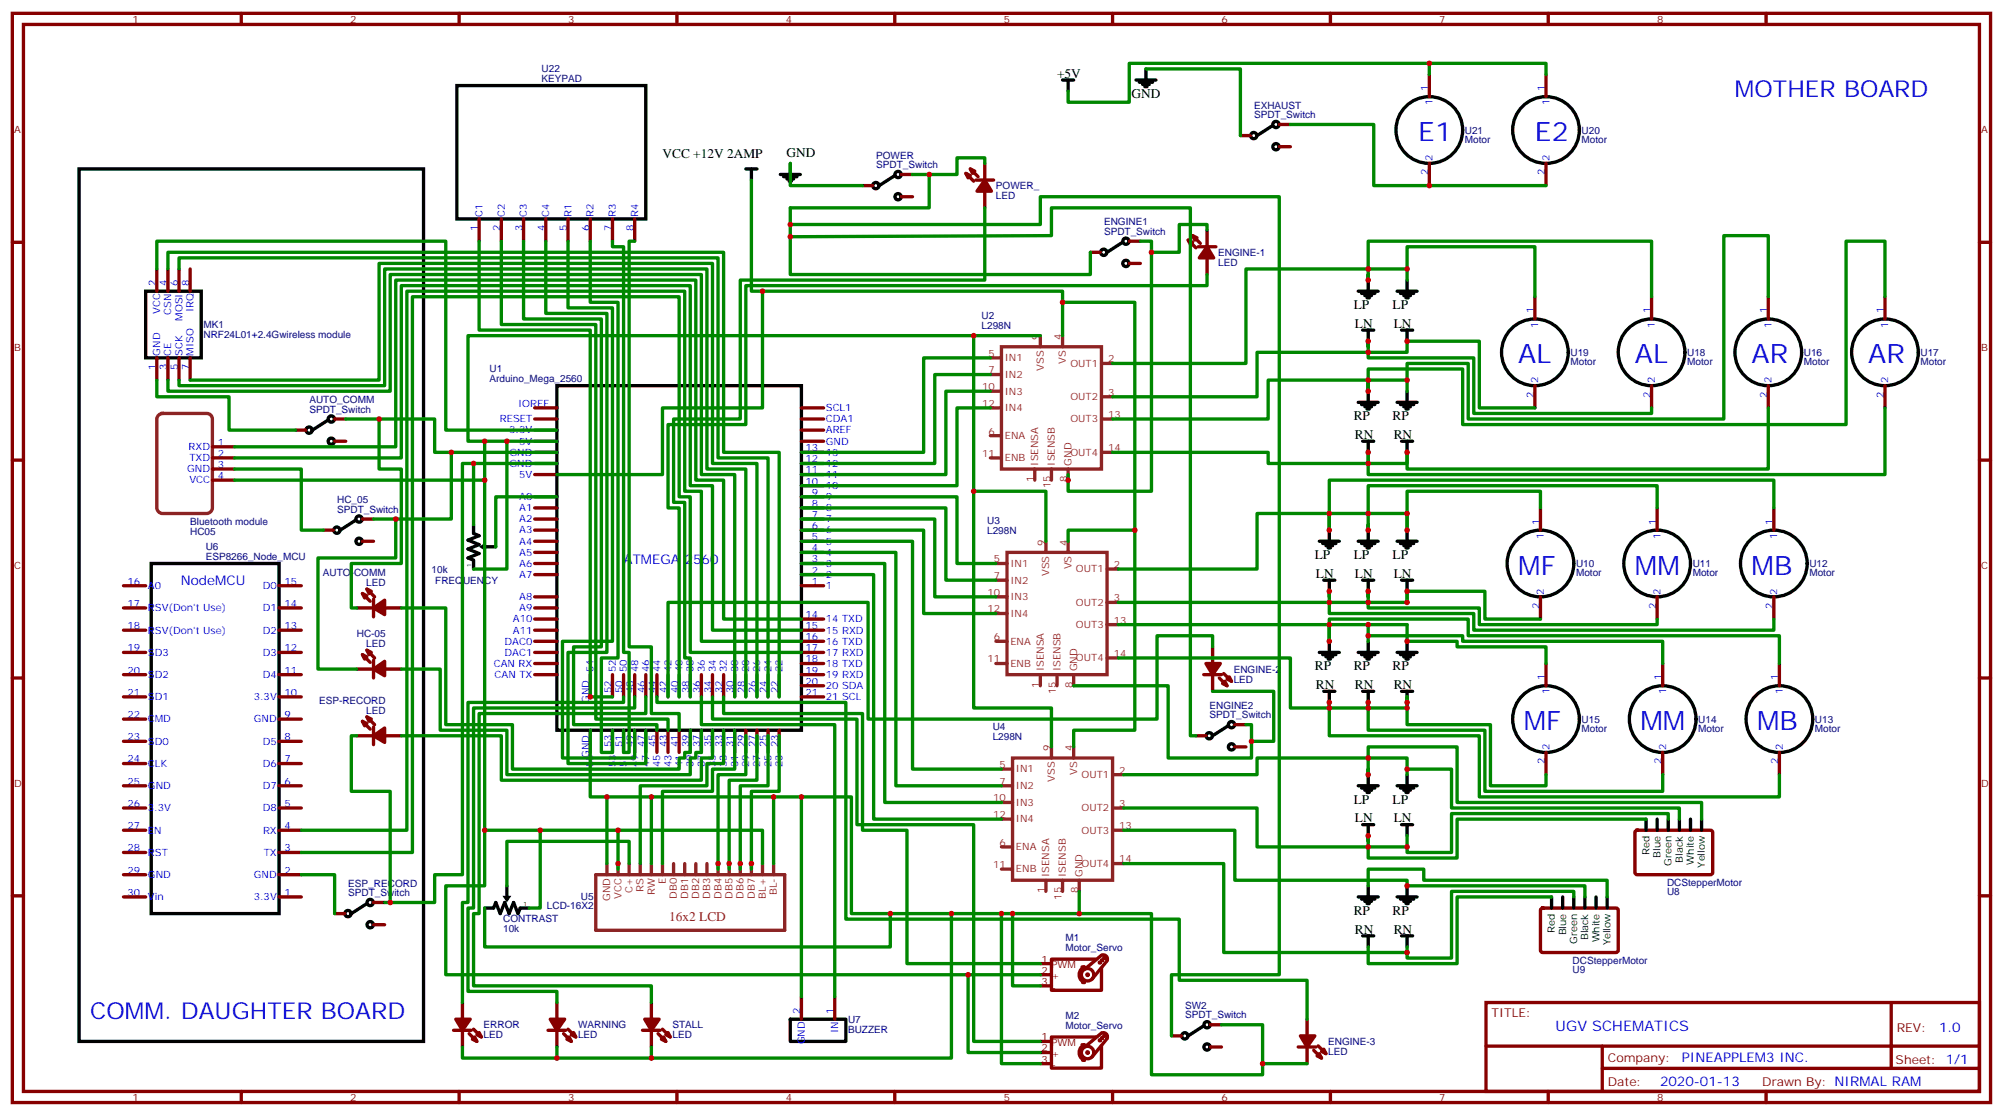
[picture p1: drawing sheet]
<svg xmlns="http://www.w3.org/2000/svg" width="636mm" height="354mm" viewBox="0 0 636 354" stroke-linecap="round" stroke-linejoin="round" font-family="sans-serif">
<defs><g id="words">
<g font-size="8.5" fill="#00f">
<text x="450.2" y="44.8">E1</text>
<text x="487.2" y="44.8">E2</text>
<text x="481.9" y="115.4">AL</text>
<text x="519" y="115.4">AL</text>
<text x="556" y="115.4">AR</text>
<text x="593.1" y="115.4">AR</text>
<text x="481.9" y="182.4">MF</text>
<text x="519" y="182.4">MM</text>
<text x="556" y="182.4">MB</text>
<text x="483.7" y="231.8">MF</text>
<text x="520.7" y="231.8">MM</text>
<text x="557.8" y="231.8">MB</text>
</g>
<g font-size="7.4" fill="#00f">
<text x="550.7" y="30.7">MOTHER BOARD</text>
<text x="28.6" y="323.5">COMM. DAUGHTER BOARD</text>
</g>
<text font-size="4.6" fill="#00f" x="493.8" y="327.2">UGV SCHEMATICS</text>
<g font-size="4.2">
<text x="335.5" y="24.7">+5V</text>
<text x="359.2" y="31">GND</text>
<text x="210.3" y="50.1">VCC +12V 2AMP</text>
<text x="249.7" y="49.7">GND</text>
<text x="429.7" y="98.1">LP</text>
<text x="442.1" y="98.1">LP</text>
<text x="430.1" y="104.1">LN</text>
<text x="442.4" y="104.1">LN</text>
<text x="429.7" y="133.3">RP</text>
<text x="442.1" y="133.3">RP</text>
<text x="430.1" y="139.3">RN</text>
<text x="442.4" y="139.3">RN</text>
<text x="417.4" y="177.4">LP</text>
<text x="429.7" y="177.4">LP</text>
<text x="442.1" y="177.4">LP</text>
<text x="417.7" y="183.4">LN</text>
<text x="430.1" y="183.4">LN</text>
<text x="442.4" y="183.4">LN</text>
<text x="417.4" y="212.7">RP</text>
<text x="429.7" y="212.7">RP</text>
<text x="442.1" y="212.7">RP</text>
<text x="417.7" y="218.7">RN</text>
<text x="430.1" y="218.7">RN</text>
<text x="442.4" y="218.7">RN</text>
<text x="429.7" y="255.1">LP</text>
<text x="442.1" y="255.1">LP</text>
<text x="430.1" y="261.1">LN</text>
<text x="442.4" y="261.1">LN</text>
<text x="429.7" y="290.3">RP</text>
<text x="442.1" y="290.3">RP</text>
<text x="430.1" y="296.3">RN</text>
<text x="442.4" y="296.3">RN</text>
</g>
<g font-size="4.2" fill="#00f">
<text x="197.9" y="178.9">ATMEGA 2560</text>
<text x="57.4" y="185.6">NodeMCU</text>
<text x="615.5" y="327.5">1.0</text>
<text x="533.9" y="337">PINEAPPLEM3 INC.</text>
<text x="527" y="344.8">2020-01-13</text>
</g>
<text font-size="4.2" fill="#8d2323" x="212.4" y="292.5">16x2 LCD</text>
<g font-size="3.9" fill="#800">
<text x="473.5" y="322.8">TITLE:</text>
<text x="602.1" y="327.5">REV:</text>
<text x="510.4" y="337">Company:</text>
<text x="601.7" y="337.6">Sheet: 1/1</text>
<text x="510.4" y="344.7">Date:</text>
<text x="559.4" y="344.8">Drawn By: NIRMAL RAM</text>
</g>
<g font-size="3.2" fill="#800">
<text x="42" y="7.2">1</text>
<text x="111.2" y="7.2">2</text>
<text x="180.3" y="7.2">3</text>
<text x="249.4" y="7.2">4</text>
<text x="318.6" y="7.2">5</text>
<text x="387.7" y="7.2">6</text>
<text x="456.9" y="7.2">7</text>
<text x="526" y="7.2">8</text>
<text x="4.4" y="42.3">A</text>
<text x="628.9" y="42.3">A</text>
<text x="4.4" y="111.5">B</text>
<text x="628.9" y="111.5">B</text>
<text x="4.4" y="180.6">C</text>
<text x="628.9" y="180.6">C</text>
<text x="4.4" y="249.8">D</text>
<text x="628.9" y="249.8">D</text>
<text x="42" y="349.4">1</text>
<text x="111.2" y="349.4">2</text>
<text x="180.3" y="349.4">3</text>
<text x="249.4" y="349.4">4</text>
<text x="318.6" y="349.4">5</text>
<text x="387.7" y="349.4">6</text>
<text x="456.9" y="349.4">7</text>
<text x="526" y="349.4">8</text>
</g>
<g font-size="3.2" fill="#000080">
<text x="171.9" y="23">U22</text>
<text x="171.9" y="26.1">KEYPAD</text>
<text x="398.1" y="34.5">EXHAUST</text>
<text x="398.1" y="37.5">SPDT_Switch</text>
<text x="465" y="45.4">Motor</text>
<text x="465" y="42.4">U21</text>
<text x="502" y="45.4">Motor</text>
<text x="502" y="42.4">U20</text>
<text x="278.1" y="53.3">SPDT_Switch</text>
<text x="278.1" y="50.4">POWER</text>
<text x="316.1" y="63.2">LED</text>
<text x="316.1" y="60.1">POWER_</text>
<text x="350.5" y="71.6">ENGINE1</text>
<text x="350.5" y="74.5">SPDT_Switch</text>
<text x="386.7" y="81.2">ENGINE-1</text>
<text x="386.7" y="84.4">LED</text>
<text x="311.6" y="101.1">U2</text>
<text x="64.6" y="107.4">NRF24L01+2.4Gwireless module</text>
<text x="64.6" y="104.1">MK1</text>
<text x="311.6" y="104.3">L298N</text>
<text x="498.5" y="113">U19</text>
<text x="535.6" y="113">U18</text>
<text x="572.6" y="113">U16</text>
<text x="609.6" y="113">U17</text>
<text x="155.4" y="118">U1</text>
<text x="498.5" y="115.9">Motor</text>
<text x="535.6" y="115.9">Motor</text>
<text x="572.6" y="115.9">Motor</text>
<text x="609.6" y="115.9">Motor</text>
<text x="155.4" y="121.4">Arduino_Mega_2560</text>
<text x="98.2" y="130.9">SPDT_Switch</text>
<text x="98.2" y="128">AUTO_COMM</text>
<text x="107" y="159.8">HC_05</text>
<text x="60.4" y="166.5">Bluetooth module</text>
<text x="107" y="162.7">SPDT_Switch</text>
<text x="313.3" y="166.4">U3</text>
<text x="60.4" y="169.7">HC05</text>
<text x="313.3" y="169.5">L298N</text>
<text x="65.3" y="177.8">ESP8266_Node_MCU</text>
<text x="65.3" y="174.6">U6</text>
<text x="102.5" y="182.7">AUTO-COMM</text>
<text x="116.3" y="185.9">LED</text>
<text x="137" y="181.8">10k</text>
<text x="138.2" y="185.3">FREQUENCY</text>
<text x="500.3" y="183">Motor</text>
<text x="500.3" y="180">U10</text>
<text x="537.3" y="183">Motor</text>
<text x="537.3" y="180">U11</text>
<text x="574.4" y="183">Motor</text>
<text x="574.4" y="180">U12</text>
<text x="113.3" y="202.1">HC-05</text>
<text x="116.3" y="205.3">LED</text>
<text x="391.6" y="213.5">ENGINE-2</text>
<text x="391.6" y="216.7">LED</text>
<text x="101.3" y="223.3">ESP-RECORD</text>
<text x="116.3" y="226.5">LED</text>
<text x="384" y="228">SPDT_Switch</text>
<text x="384" y="225">ENGINE2</text>
<text x="315.1" y="231.7">U4</text>
<text x="502" y="232.4">Motor</text>
<text x="502" y="229.4">U15</text>
<text x="539.1" y="232.4">Motor</text>
<text x="539.1" y="229.4">U14</text>
<text x="576.1" y="232.4">Motor</text>
<text x="576.1" y="229.4">U13</text>
<text x="315.1" y="234.8">L298N</text>
<text x="110.6" y="281.5">ESP_RECORD</text>
<text x="529.2" y="281.2">DCStepperMotor</text>
<text x="110.6" y="284.4">SPDT_Switch</text>
<text x="184.4" y="285.5">U5</text>
<text x="529.2" y="284.1">U8</text>
<text x="159.7" y="292.8">CONTRAST</text>
<text x="173.6" y="288.5">LCD-16X2</text>
<text x="159.7" y="295.7">10k</text>
<text x="338.2" y="298.7">M1</text>
<text x="338.2" y="301.8">Motor_Servo</text>
<text x="499.2" y="305.9">DCStepperMotor</text>
<text x="499.2" y="308.8">U9</text>
<text x="338.2" y="323.4">M2</text>
<text x="376.2" y="323.2">SPDT_Switch</text>
<text x="376.2" y="320.3">SW2</text>
<text x="153.5" y="329.6">LED</text>
<text x="153.5" y="326.4">ERROR</text>
<text x="183.5" y="329.6">LED</text>
<text x="183.5" y="326.4">WARNING</text>
<text x="213.5" y="329.6">LED</text>
<text x="213.5" y="326.4">STALL</text>
<text x="269.2" y="328">BUZZER</text>
<text x="269.2" y="324.8">U7</text>
<text x="338.2" y="326.5">Motor_Servo</text>
<text x="421.6" y="334.9">LED</text>
<text x="421.6" y="331.7">ENGINE-3</text>
</g>
<g font-size="3.2" fill="#00f">
<text x="453.4" y="28.9" transform="rotate(-90 453.4 28.9)">1</text>
<text x="490.4" y="28.9" transform="rotate(-90 490.4 28.9)">1</text>
<text x="454.8" y="33.4" transform="rotate(-90 454.8 33.4)">1</text>
<text x="491.8" y="33.4" transform="rotate(-90 491.8 33.4)">1</text>
<text x="454.8" y="51.2" transform="rotate(-90 454.8 51.2)">2</text>
<text x="491.8" y="51.2" transform="rotate(-90 491.8 51.2)">2</text>
<text x="453.4" y="55.6" transform="rotate(-90 453.4 55.6)">2</text>
<text x="490.4" y="55.6" transform="rotate(-90 490.4 55.6)">2</text>
<text x="153.1" y="68.8" transform="rotate(-90 153.1 68.8)">C1</text>
<text x="160.2" y="68.8" transform="rotate(-90 160.2 68.8)">C2</text>
<text x="167.3" y="68.8" transform="rotate(-90 167.3 68.8)">C3</text>
<text x="174.3" y="68.8" transform="rotate(-90 174.3 68.8)">C4</text>
<text x="181.4" y="68.8" transform="rotate(-90 181.4 68.8)">R1</text>
<text x="188.4" y="68.8" transform="rotate(-90 188.4 68.8)">R2</text>
<text x="195.5" y="68.8" transform="rotate(-90 195.5 68.8)">R3</text>
<text x="202.5" y="68.8" transform="rotate(-90 202.5 68.8)">R4</text>
<text x="151.7" y="73.3" transform="rotate(-90 151.7 73.3)">1</text>
<text x="158.8" y="73.3" transform="rotate(-90 158.8 73.3)">2</text>
<text x="165.8" y="73.3" transform="rotate(-90 165.8 73.3)">3</text>
<text x="172.9" y="73.3" transform="rotate(-90 172.9 73.3)">4</text>
<text x="180" y="73.3" transform="rotate(-90 180 73.3)">5</text>
<text x="187" y="73.3" transform="rotate(-90 187 73.3)">6</text>
<text x="194.1" y="73.3" transform="rotate(-90 194.1 73.3)">7</text>
<text x="201.1" y="73.3" transform="rotate(-90 201.1 73.3)">8</text>
<text x="49.4" y="90.7" transform="rotate(-90 49.4 90.7)">2</text>
<text x="53" y="90.7" transform="rotate(-90 53 90.7)">4</text>
<text x="56.5" y="90.7" transform="rotate(-90 56.5 90.7)">6</text>
<text x="60" y="90.7" transform="rotate(-90 60 90.7)">8</text>
<text x="50.8" y="99.7" transform="rotate(-90 50.8 99.7)">VCC</text>
<text x="54.4" y="99.9" transform="rotate(-90 54.4 99.9)">CSN</text>
<text x="57.9" y="101.8" transform="rotate(-90 57.9 101.8)">MOSI</text>
<text x="61.4" y="99.2" transform="rotate(-90 61.4 99.2)">IRQ</text>
<text x="486.9" y="99.5" transform="rotate(-90 486.9 99.5)">1</text>
<text x="523.9" y="99.5" transform="rotate(-90 523.9 99.5)">1</text>
<text x="561" y="99.5" transform="rotate(-90 561 99.5)">1</text>
<text x="598" y="99.5" transform="rotate(-90 598 99.5)">1</text>
<text x="488.3" y="104" transform="rotate(-90 488.3 104)">1</text>
<text x="525.3" y="104" transform="rotate(-90 525.3 104)">1</text>
<text x="562.4" y="104" transform="rotate(-90 562.4 104)">1</text>
<text x="599.4" y="104" transform="rotate(-90 599.4 104)">1</text>
<text x="50.8" y="112.9" transform="rotate(-90 50.8 112.9)">GND</text>
<text x="54.4" y="112.9" transform="rotate(-90 54.4 112.9)">CE</text>
<text x="57.9" y="112.9" transform="rotate(-90 57.9 112.9)">SCK</text>
<text x="61.4" y="112.9" transform="rotate(-90 61.4 112.9)">MISO</text>
<text x="49.4" y="117.4" transform="rotate(-90 49.4 117.4)">1</text>
<text x="53" y="117.4" transform="rotate(-90 53 117.4)">3</text>
<text x="56.5" y="117.4" transform="rotate(-90 56.5 117.4)">5</text>
<text x="60" y="117.4" transform="rotate(-90 60 117.4)">7</text>
<text x="488.3" y="121.7" transform="rotate(-90 488.3 121.7)">2</text>
<text x="525.3" y="121.7" transform="rotate(-90 525.3 121.7)">2</text>
<text x="562.4" y="121.7" transform="rotate(-90 562.4 121.7)">2</text>
<text x="599.4" y="121.7" transform="rotate(-90 599.4 121.7)">2</text>
<text x="164.4" y="129.1">IOREF</text>
<text x="262.1" y="130.5">SCL1</text>
<text x="486.9" y="126.2" transform="rotate(-90 486.9 126.2)">2</text>
<text x="523.9" y="126.2" transform="rotate(-90 523.9 126.2)">2</text>
<text x="561" y="126.2" transform="rotate(-90 561 126.2)">2</text>
<text x="598" y="126.2" transform="rotate(-90 598 126.2)">2</text>
<text x="158.7" y="134.1">RESET</text>
<text x="161.7" y="137.6">3.3V</text>
<text x="262.1" y="137.6">AREF</text>
<text x="262.1" y="134.1">CDA1</text>
<text x="59.9" y="142.9">RXD</text>
<text x="69.2" y="141.5">1</text>
<text x="164.8" y="141.1">5V</text>
<text x="255.6" y="143.2">13</text>
<text x="262.1" y="141.1">GND</text>
<text x="59.4" y="149.9">GND</text>
<text x="60.1" y="146.4">TXD</text>
<text x="69.2" y="145">2</text>
<text x="69.2" y="148.5">3</text>
<text x="161.7" y="148.2">GND</text>
<text x="161.7" y="144.6">GND</text>
<text x="255.6" y="146.8">12</text>
<text x="262.1" y="148.2">12</text>
<text x="262.1" y="144.6">13</text>
<text x="60.1" y="153.5">VCC</text>
<text x="69.2" y="152">4</text>
<text x="164.8" y="151.7">5V</text>
<text x="255.6" y="153.8">10</text>
<text x="255.6" y="150.3">11</text>
<text x="262.1" y="155.2">10</text>
<text x="262.1" y="151.7">11</text>
<text x="164.8" y="158.8">A0</text>
<text x="257.7" y="160.9">8</text>
<text x="257.7" y="157.3">9</text>
<text x="262.1" y="158.8">9</text>
<text x="164.8" y="162.3">A1</text>
<text x="164.8" y="165.8">A2</text>
<text x="257.7" y="167.9">6</text>
<text x="257.7" y="164.4">7</text>
<text x="262.1" y="165.8">7</text>
<text x="262.1" y="162.3">8</text>
<text x="488.6" y="166.5" transform="rotate(-90 488.6 166.5)">1</text>
<text x="525.7" y="166.5" transform="rotate(-90 525.7 166.5)">1</text>
<text x="562.7" y="166.5" transform="rotate(-90 562.7 166.5)">1</text>
<text x="164.8" y="169.3">A3</text>
<text x="164.8" y="172.9">A4</text>
<text x="257.7" y="171.4">5</text>
<text x="262.1" y="172.9">5</text>
<text x="262.1" y="169.3">6</text>
<text x="490" y="171" transform="rotate(-90 490 171)">1</text>
<text x="527.1" y="171" transform="rotate(-90 527.1 171)">1</text>
<text x="564.1" y="171" transform="rotate(-90 564.1 171)">1</text>
<text x="164.8" y="176.4">A5</text>
<text x="164.8" y="179.9">A6</text>
<text x="257.7" y="178.5">3</text>
<text x="257.7" y="175">4</text>
<text x="262.1" y="179.9">3</text>
<text x="262.1" y="176.4">4</text>
<text x="40.5" y="185.6">16</text>
<text x="90.3" y="185.6">15</text>
<text x="164.8" y="183.4">A7</text>
<text x="257.7" y="185.6">1</text>
<text x="257.7" y="182">2</text>
<text x="262.1" y="183.4">2</text>
<text x="47" y="187">A0</text>
<text x="83.4" y="187">D0</text>
<text x="164.8" y="190.5">A8</text>
<text x="262.1" y="187">1</text>
<text x="490" y="188.7" transform="rotate(-90 490 188.7)">2</text>
<text x="527.1" y="188.7" transform="rotate(-90 527.1 188.7)">2</text>
<text x="564.1" y="188.7" transform="rotate(-90 564.1 188.7)">2</text>
<text x="40.5" y="192.6">17</text>
<text x="47" y="194">RSV(Don't Use)</text>
<text x="83.4" y="194">D1</text>
<text x="90.3" y="192.6">14</text>
<text x="162.8" y="197.6">A10</text>
<text x="164.8" y="194">A9</text>
<text x="255.6" y="196.1">14</text>
<text x="262.1" y="197.6">14 TXD</text>
<text x="488.6" y="193.2" transform="rotate(-90 488.6 193.2)">2</text>
<text x="525.7" y="193.2" transform="rotate(-90 525.7 193.2)">2</text>
<text x="562.7" y="193.2" transform="rotate(-90 562.7 193.2)">2</text>
<text x="40.5" y="199.7">18</text>
<text x="47" y="201.1">RSV(Don't Use)</text>
<text x="83.4" y="201.1">D2</text>
<text x="90.3" y="199.7">13</text>
<text x="162.8" y="201.1">A11</text>
<text x="255.6" y="199.7">15</text>
<text x="255.6" y="203.2">16</text>
<text x="262.1" y="201.1">15 RXD</text>
<text x="40.5" y="206.7">19</text>
<text x="47" y="208.1">SD3</text>
<text x="83.4" y="208.1">D3</text>
<text x="90.3" y="206.7">12</text>
<text x="160.2" y="204.6">DAC0</text>
<text x="160.2" y="208.1">DAC1</text>
<text x="255.6" y="206.7">17</text>
<text x="262.1" y="204.6">16 TXD</text>
<text x="262.1" y="208.1">17 RXD</text>
<text x="40.5" y="213.8">20</text>
<text x="47" y="215.2">SD2</text>
<text x="83.4" y="215.2">D4</text>
<text x="90.3" y="213.8">11</text>
<text x="156.8" y="211.7">CAN RX</text>
<text x="157" y="215.2">CAN TX</text>
<text x="188.4" y="213.4" transform="rotate(-90 188.4 213.4)">54</text>
<text x="195.5" y="213.4" transform="rotate(-90 195.5 213.4)">52</text>
<text x="199" y="213.4" transform="rotate(-90 199 213.4)">50</text>
<text x="202.5" y="213.4" transform="rotate(-90 202.5 213.4)">48</text>
<text x="206.1" y="213.4" transform="rotate(-90 206.1 213.4)">46</text>
<text x="209.6" y="213.4" transform="rotate(-90 209.6 213.4)">44</text>
<text x="213.1" y="213.4" transform="rotate(-90 213.1 213.4)">42</text>
<text x="216.6" y="213.4" transform="rotate(-90 216.6 213.4)">40</text>
<text x="220.2" y="213.4" transform="rotate(-90 220.2 213.4)">38</text>
<text x="223.7" y="213.4" transform="rotate(-90 223.7 213.4)">36</text>
<text x="227.2" y="213.4" transform="rotate(-90 227.2 213.4)">34</text>
<text x="230.8" y="213.4" transform="rotate(-90 230.8 213.4)">32</text>
<text x="234.3" y="213.4" transform="rotate(-90 234.3 213.4)">30</text>
<text x="237.8" y="213.4" transform="rotate(-90 237.8 213.4)">28</text>
<text x="241.3" y="213.4" transform="rotate(-90 241.3 213.4)">26</text>
<text x="244.9" y="213.4" transform="rotate(-90 244.9 213.4)">24</text>
<text x="248.4" y="213.4" transform="rotate(-90 248.4 213.4)">22</text>
<text x="255.6" y="210.3">18</text>
<text x="255.6" y="213.8">19</text>
<text x="262.1" y="211.7">18 TXD</text>
<text x="262.1" y="215.2">19 RXD</text>
<text x="490.4" y="215.9" transform="rotate(-90 490.4 215.9)">1</text>
<text x="527.4" y="215.9" transform="rotate(-90 527.4 215.9)">1</text>
<text x="564.5" y="215.9" transform="rotate(-90 564.5 215.9)">1</text>
<text x="40.5" y="220.8">21</text>
<text x="90.3" y="220.8">10</text>
<text x="194.1" y="219.9" transform="rotate(-90 194.1 219.9)">52</text>
<text x="197.6" y="219.9" transform="rotate(-90 197.6 219.9)">50</text>
<text x="201.1" y="219.9" transform="rotate(-90 201.1 219.9)">48</text>
<text x="204.6" y="219.9" transform="rotate(-90 204.6 219.9)">46</text>
<text x="208.2" y="219.9" transform="rotate(-90 208.2 219.9)">44</text>
<text x="211.7" y="219.9" transform="rotate(-90 211.7 219.9)">42</text>
<text x="215.2" y="219.9" transform="rotate(-90 215.2 219.9)">40</text>
<text x="218.8" y="219.9" transform="rotate(-90 218.8 219.9)">38</text>
<text x="222.3" y="219.9" transform="rotate(-90 222.3 219.9)">36</text>
<text x="225.8" y="219.9" transform="rotate(-90 225.8 219.9)">34</text>
<text x="229.3" y="219.9" transform="rotate(-90 229.3 219.9)">32</text>
<text x="232.9" y="219.9" transform="rotate(-90 232.9 219.9)">30</text>
<text x="236.4" y="219.9" transform="rotate(-90 236.4 219.9)">28</text>
<text x="239.9" y="219.9" transform="rotate(-90 239.9 219.9)">26</text>
<text x="243.5" y="219.9" transform="rotate(-90 243.5 219.9)">24</text>
<text x="247" y="219.9" transform="rotate(-90 247 219.9)">22</text>
<text x="255.6" y="217.3">20</text>
<text x="255.6" y="220.8">21</text>
<text x="262.1" y="218.7">20 SDA</text>
<text x="491.8" y="220.4" transform="rotate(-90 491.8 220.4)">1</text>
<text x="528.8" y="220.4" transform="rotate(-90 528.8 220.4)">1</text>
<text x="565.9" y="220.4" transform="rotate(-90 565.9 220.4)">1</text>
<text x="40.5" y="227.9">22</text>
<text x="47" y="222.2">SD1</text>
<text x="80.5" y="222.2">3.3V</text>
<text x="90.3" y="227.9">9</text>
<text x="187" y="223.2" transform="rotate(-90 187 223.2)">GND</text>
<text x="262.1" y="222.2">21 SCL</text>
<text x="47" y="229.3">CMD</text>
<text x="80.6" y="229.3">GND</text>
<text x="40.5" y="234.9">23</text>
<text x="47" y="236.4">SD0</text>
<text x="83.4" y="236.4">D5</text>
<text x="90.3" y="234.9">8</text>
<text x="194.1" y="237.1" transform="rotate(-90 194.1 237.1)">53</text>
<text x="197.6" y="237.1" transform="rotate(-90 197.6 237.1)">51</text>
<text x="201.1" y="237.1" transform="rotate(-90 201.1 237.1)">49</text>
<text x="204.6" y="237.1" transform="rotate(-90 204.6 237.1)">47</text>
<text x="208.2" y="237.1" transform="rotate(-90 208.2 237.1)">45</text>
<text x="211.7" y="237.1" transform="rotate(-90 211.7 237.1)">43</text>
<text x="215.2" y="237.1" transform="rotate(-90 215.2 237.1)">41</text>
<text x="218.8" y="237.1" transform="rotate(-90 218.8 237.1)">39</text>
<text x="222.3" y="237.1" transform="rotate(-90 222.3 237.1)">37</text>
<text x="225.8" y="237.1" transform="rotate(-90 225.8 237.1)">35</text>
<text x="229.3" y="237.1" transform="rotate(-90 229.3 237.1)">33</text>
<text x="232.9" y="237.1" transform="rotate(-90 232.9 237.1)">31</text>
<text x="236.4" y="237.1" transform="rotate(-90 236.4 237.1)">29</text>
<text x="239.9" y="237.1" transform="rotate(-90 239.9 237.1)">27</text>
<text x="243.5" y="237.1" transform="rotate(-90 243.5 237.1)">25</text>
<text x="247" y="237.1" transform="rotate(-90 247 237.1)">23</text>
<text x="491.8" y="238.1" transform="rotate(-90 491.8 238.1)">2</text>
<text x="528.8" y="238.1" transform="rotate(-90 528.8 238.1)">2</text>
<text x="565.9" y="238.1" transform="rotate(-90 565.9 238.1)">2</text>
<text x="40.5" y="242">24</text>
<text x="47" y="243.4">CLK</text>
<text x="83.4" y="243.4">D6</text>
<text x="90.3" y="242">7</text>
<text x="187" y="240.6" transform="rotate(-90 187 240.6)">GND</text>
<text x="188.4" y="243.6" transform="rotate(-90 188.4 243.6)">55</text>
<text x="195.5" y="243.6" transform="rotate(-90 195.5 243.6)">53</text>
<text x="199" y="243.6" transform="rotate(-90 199 243.6)">51</text>
<text x="202.5" y="243.6" transform="rotate(-90 202.5 243.6)">49</text>
<text x="206.1" y="243.6" transform="rotate(-90 206.1 243.6)">47</text>
<text x="209.6" y="243.6" transform="rotate(-90 209.6 243.6)">45</text>
<text x="213.1" y="243.6" transform="rotate(-90 213.1 243.6)">43</text>
<text x="216.6" y="243.6" transform="rotate(-90 216.6 243.6)">41</text>
<text x="220.2" y="243.6" transform="rotate(-90 220.2 243.6)">39</text>
<text x="223.7" y="243.6" transform="rotate(-90 223.7 243.6)">37</text>
<text x="227.2" y="243.6" transform="rotate(-90 227.2 243.6)">35</text>
<text x="230.8" y="243.6" transform="rotate(-90 230.8 243.6)">33</text>
<text x="234.3" y="243.6" transform="rotate(-90 234.3 243.6)">31</text>
<text x="237.8" y="243.6" transform="rotate(-90 237.8 243.6)">29</text>
<text x="241.3" y="243.6" transform="rotate(-90 241.3 243.6)">27</text>
<text x="244.9" y="243.6" transform="rotate(-90 244.9 243.6)">25</text>
<text x="248.4" y="243.6" transform="rotate(-90 248.4 243.6)">23</text>
<text x="490.4" y="242.6" transform="rotate(-90 490.4 242.6)">2</text>
<text x="527.4" y="242.6" transform="rotate(-90 527.4 242.6)">2</text>
<text x="564.5" y="242.6" transform="rotate(-90 564.5 242.6)">2</text>
<text x="40.5" y="249.1">25</text>
<text x="47" y="250.5">GND</text>
<text x="83.4" y="250.5">D7</text>
<text x="90.3" y="249.1">6</text>
<text x="40.5" y="256.1">26</text>
<text x="47" y="257.5">3.3V</text>
<text x="83.4" y="257.5">D8</text>
<text x="90.3" y="256.1">5</text>
<text x="40.5" y="263.2">27</text>
<text x="90.3" y="263.2">4</text>
<text x="47" y="264.6">EN</text>
<text x="83.5" y="264.6">RX</text>
<text x="40.5" y="270.2">28</text>
<text x="47" y="271.6">RST</text>
<text x="83.7" y="271.6">TX</text>
<text x="90.3" y="270.2">3</text>
<text x="40.5" y="277.3">29</text>
<text x="47" y="278.7">GND</text>
<text x="80.6" y="278.7">GND</text>
<text x="90.3" y="277.3">2</text>
<text x="40.5" y="284.3">30</text>
<text x="47" y="285.8">Vin</text>
<text x="80.5" y="285.8">3.3V</text>
<text x="90.3" y="284.3">1</text>
<text x="254" y="321.7" transform="rotate(-90 254 321.7)">2</text>
<text x="264.6" y="321.7" transform="rotate(-90 264.6 321.7)">1</text>
<text x="266" y="327.9" transform="rotate(-90 266 327.9)">IN</text>
<text x="255.4" y="331.5" transform="rotate(-90 255.4 331.5)">GND</text>
</g>
<g font-size="3.2" fill="#8d2323">
<text x="329.9" y="107.9" transform="rotate(-90 329.9 107.9)">9</text>
<text x="336.9" y="107.9" transform="rotate(-90 336.9 107.9)">4</text>
<text x="313.8" y="113.2">5</text>
<text x="313.8" y="118.5">7</text>
<text x="318.9" y="114.7">IN1</text>
<text x="318.9" y="119.9">IN2</text>
<text x="331.3" y="117.6" transform="rotate(-90 331.3 117.6)">VSS</text>
<text x="338.3" y="115.5" transform="rotate(-90 338.3 115.5)">VS</text>
<text x="339.8" y="116.4">OUT1</text>
<text x="351.8" y="115">2</text>
<text x="311.7" y="123.8">10</text>
<text x="318.9" y="125.2">IN3</text>
<text x="351.8" y="125.6">3</text>
<text x="311.7" y="129.1">12</text>
<text x="318.9" y="130.5">IN4</text>
<text x="339.8" y="127">OUT2</text>
<text x="313.8" y="137.9">6</text>
<text x="339.8" y="134.1">OUT3</text>
<text x="351.8" y="132.6">13</text>
<text x="318.9" y="139.3">ENA</text>
<text x="351.8" y="143.2">14</text>
<text x="311.7" y="145">11</text>
<text x="318.9" y="146.4">ENB</text>
<text x="329.5" y="147.8" transform="rotate(-90 329.5 147.8)">ISENSA</text>
<text x="334.8" y="147.8" transform="rotate(-90 334.8 147.8)">ISENSB</text>
<text x="339.8" y="144.6">OUT4</text>
<text x="340.1" y="147.8" transform="rotate(-90 340.1 147.8)">GND</text>
<text x="328.1" y="153" transform="rotate(-90 328.1 153)">1</text>
<text x="333.4" y="155" transform="rotate(-90 333.4 155)">15</text>
<text x="338.7" y="153" transform="rotate(-90 338.7 153)">8</text>
<text x="331.6" y="173.2" transform="rotate(-90 331.6 173.2)">9</text>
<text x="338.7" y="173.2" transform="rotate(-90 338.7 173.2)">4</text>
<text x="315.5" y="178.5">5</text>
<text x="320.7" y="179.9">IN1</text>
<text x="315.5" y="183.8">7</text>
<text x="320.7" y="185.2">IN2</text>
<text x="333.1" y="182.9" transform="rotate(-90 333.1 182.9)">VSS</text>
<text x="340.1" y="180.7" transform="rotate(-90 340.1 180.7)">VS</text>
<text x="341.6" y="181.7">OUT1</text>
<text x="353.5" y="180.3">2</text>
<text x="313.5" y="189.1">10</text>
<text x="320.7" y="190.5">IN3</text>
<text x="353.5" y="190.9">3</text>
<text x="313.5" y="194.4">12</text>
<text x="320.7" y="195.8">IN4</text>
<text x="341.6" y="192.3">OUT2</text>
<text x="353.5" y="197.9">13</text>
<text x="315.5" y="203.2">6</text>
<text x="341.6" y="199.3">OUT3</text>
<text x="320.7" y="204.6">ENA</text>
<text x="341.6" y="209.9">OUT4</text>
<text x="353.5" y="208.5">14</text>
<text x="313.5" y="210.3">11</text>
<text x="320.7" y="211.7">ENB</text>
<text x="331.3" y="213.1" transform="rotate(-90 331.3 213.1)">ISENSA</text>
<text x="336.6" y="213.1" transform="rotate(-90 336.6 213.1)">ISENSB</text>
<text x="341.9" y="213.1" transform="rotate(-90 341.9 213.1)">GND</text>
<text x="329.9" y="218.3" transform="rotate(-90 329.9 218.3)">1</text>
<text x="335.2" y="220.3" transform="rotate(-90 335.2 220.3)">15</text>
<text x="340.5" y="218.3" transform="rotate(-90 340.5 218.3)">8</text>
<text x="333.4" y="238.5" transform="rotate(-90 333.4 238.5)">9</text>
<text x="340.5" y="238.5" transform="rotate(-90 340.5 238.5)">4</text>
<text x="317.3" y="243.8">5</text>
<text x="322.5" y="245.2">IN1</text>
<text x="341.9" y="246" transform="rotate(-90 341.9 246)">VS</text>
<text x="355.3" y="245.5">2</text>
<text x="317.3" y="249.1">7</text>
<text x="322.5" y="250.5">IN2</text>
<text x="334.8" y="248.2" transform="rotate(-90 334.8 248.2)">VSS</text>
<text x="343.3" y="246.9">OUT1</text>
<text x="315.3" y="254.4">10</text>
<text x="322.5" y="255.8">IN3</text>
<text x="343.3" y="257.5">OUT2</text>
<text x="355.3" y="256.1">3</text>
<text x="315.3" y="259.6">12</text>
<text x="322.5" y="261.1">IN4</text>
<text x="355.3" y="263.2">13</text>
<text x="317.3" y="268.5">6</text>
<text x="322.5" y="269.9">ENA</text>
<text x="343.3" y="264.6">OUT3</text>
<text x="315.3" y="275.5">11</text>
<text x="343.3" y="275.2">OUT4</text>
<text x="355.3" y="273.8">14</text>
<text x="211.3" y="280.7" transform="rotate(-90 211.3 280.7)">E</text>
<text x="322.5" y="276.9">ENB</text>
<text x="333.1" y="278.3" transform="rotate(-90 333.1 278.3)">ISENSA</text>
<text x="338.3" y="278.3" transform="rotate(-90 338.3 278.3)">ISENSB</text>
<text x="343.6" y="278.3" transform="rotate(-90 343.6 278.3)">GND</text>
<text x="193.7" y="286" transform="rotate(-90 193.7 286)">GND</text>
<text x="197.2" y="285.3" transform="rotate(-90 197.2 285.3)">VCC</text>
<text x="200.8" y="283.5" transform="rotate(-90 200.8 283.5)">C+</text>
<text x="204.3" y="283.1" transform="rotate(-90 204.3 283.1)">RS</text>
<text x="207.8" y="284" transform="rotate(-90 207.8 284)">RW</text>
<text x="214.9" y="285.3" transform="rotate(-90 214.9 285.3)">DB0</text>
<text x="218.4" y="285.3" transform="rotate(-90 218.4 285.3)">DB1</text>
<text x="221.9" y="285.3" transform="rotate(-90 221.9 285.3)">DB2</text>
<text x="225.5" y="285.3" transform="rotate(-90 225.5 285.3)">DB3</text>
<text x="229" y="285.3" transform="rotate(-90 229 285.3)">DB4</text>
<text x="232.5" y="285.3" transform="rotate(-90 232.5 285.3)">DB5</text>
<text x="236" y="285.3" transform="rotate(-90 236 285.3)">DB6</text>
<text x="239.6" y="285.3" transform="rotate(-90 239.6 285.3)">DB7</text>
<text x="243.1" y="285.2" transform="rotate(-90 243.1 285.2)">BL+</text>
<text x="246.6" y="284.1" transform="rotate(-90 246.6 284.1)">BL-</text>
<text x="331.6" y="283.5" transform="rotate(-90 331.6 283.5)">1</text>
<text x="336.9" y="285.5" transform="rotate(-90 336.9 285.5)">15</text>
<text x="342.2" y="283.5" transform="rotate(-90 342.2 283.5)">8</text>
</g>
<g font-size="3.2">
<text x="523.6" y="271.4" transform="rotate(-90 523.6 271.4)">Red</text>
<text x="527.1" y="272.2" transform="rotate(-90 527.1 272.2)">Blue</text>
<text x="530.6" y="274.9" transform="rotate(-90 530.6 274.9)">Green</text>
<text x="534.1" y="273.8" transform="rotate(-90 534.1 273.8)">Black</text>
<text x="537.7" y="274.4" transform="rotate(-90 537.7 274.4)">White</text>
<text x="541.2" y="275.4" transform="rotate(-90 541.2 275.4)">Yellow</text>
<text x="493.6" y="296.1" transform="rotate(-90 493.6 296.1)">Red</text>
<text x="497.1" y="296.9" transform="rotate(-90 497.1 296.9)">Blue</text>
<text x="500.6" y="299.6" transform="rotate(-90 500.6 299.6)">Green</text>
<text x="504.2" y="298.5" transform="rotate(-90 504.2 298.5)">Black</text>
<text x="507.7" y="299.1" transform="rotate(-90 507.7 299.1)">White</text>
<text x="511.2" y="300.1" transform="rotate(-90 511.2 300.1)">Yellow</text>
</g>
<g font-size="3.2" fill="#840000">
<text x="330.6" y="305.5">1</text>
<text x="330.6" y="309">2</text>
<text x="333.8" y="307.4">PWM</text>
<text x="333.8" y="310.9">+</text>
<text x="330.6" y="312.6">3</text>
<text x="333.8" y="314.4">-</text>
<text x="330.6" y="330.2">1</text>
<text x="330.6" y="333.7">2</text>
<text x="333.8" y="332.1">PWM</text>
<text x="333.8" y="335.6">+</text>
<text x="330.6" y="337.3">3</text>
<text x="333.8" y="339.1">-</text>
</g>
<g font-size="1.8">
<text x="149.6" y="179.9" transform="rotate(-90 149.6 179.9)">1</text>
<text x="166.1" y="287.5">1</text>
</g>
</g></defs>
<g fill="none" stroke="#000" stroke-width="1.1">
<path d="M145 27.2h60v42.3h-60zM337.3 25.4h3.5M339.1 25.4v3.5M360.6 25.4h6.3M361.6 26.1h4.3M362.7 26.8h2.1M363.4 27.5h.7M363.7 21.9v3.5M404 39.9l-5 3.1M25.1 53.6h109.3v277h-109.3zM236.7 53.6h3.6M238.5 53.6v3.5"/>
<path d="M247.7 55.4h6.3M248.7 56.1h4.3M249.8 56.8h2.1M250.5 57.5h.7M250.9 51.9v3.5M284 55.7l-4.9 3.2M356.3 76.9l-4.9 3.2M46.2 92.4h17.7v21.2h-17.7zM431.1 92.4h6.4M432.2 93.1h4.2M433.2 93.8h2.2M434 94.5h.7"/>
<path d="M434.3 88.9v3.5M443.5 92.4h6.3M444.5 93.1h4.3M445.6 93.8h2.1M446.3 94.5h.7M446.7 88.9v3.5M432.5 104.8h3.6M434.3 104.8v3.5M444.9 104.8h3.5M446.7 104.8v3.5M104.1 133.3l-4.9 3.2M176.8 122.4h77.6v109.4h-77.6z"/>
<path d="M431.1 127.7h6.4M432.2 128.4h4.2M433.2 129.1h2.2M434 129.8h.7M434.3 124.2v3.5M443.5 127.7h6.3M444.5 128.4h4.3M445.6 129.1h2.1M446.3 129.8h.7M446.7 124.2v3.5M432.5 140.1h3.6M434.3 140.1v3.5"/>
<path d="M444.9 140.1h3.5M446.7 140.1v3.5M48 178.9h40.6v111.1h-40.6zM112.9 165.1l-4.9 3.2M150.3 166.5v2.8l1.8 .7-3.5 1.4 3.5 1.5-3.5 1.4 3.5 1.4-3.5 1.4 1.7 .7v2.8M153.8 173.6h3.6M418.8 171.8h6.3M419.8 172.5h4.3M420.9 173.2h2.1M421.6 173.9h.7M422 168.3v3.5M431.1 171.8h6.4"/>
<path d="M432.2 172.5h4.2M433.2 173.2h2.2M434 173.9h.7M434.3 168.3v3.5M443.5 171.8h6.3M444.5 172.5h4.3M445.6 173.2h2.1M446.3 173.9h.7M446.7 168.3v3.5M420.2 184.1h3.5M422 184.1v3.6M432.5 184.1h3.6"/>
<path d="M434.3 184.1v3.6M444.9 184.1h3.5M446.7 184.1v3.6M418.8 207.1h6.3M419.8 207.8h4.3M420.2 219.4h3.5M420.9 208.5h2.1M421.6 209.2h.7M422 203.6v3.5M422 219.4v3.6M431.1 207.1h6.4M432.2 207.8h4.2"/>
<path d="M432.5 219.4h3.6M433.2 208.5h2.2M434 209.2h.7M434.3 203.6v3.5M434.3 219.4v3.6M443.5 207.1h6.3M444.5 207.8h4.3M444.9 219.4h3.5M445.6 208.5h2.1M446.3 209.2h.7M446.7 203.6v3.5M446.7 219.4v3.6"/>
<path d="M389.9 230.4l-5 3.1M431.1 249.4h6.4M432.2 250.1h4.2M433.2 250.8h2.2M434 251.5h.7M434.3 245.9v3.5M443.5 249.4h6.3M444.5 250.1h4.3M445.6 250.8h2.1M446.3 251.5h.7M446.7 245.9v3.5M522.5 260v3.5"/>
<path d="M526 260v3.5M529.6 260v3.5M533.1 260v3.5M536.6 260v3.5M540.1 260v3.5M432.5 261.8h3.6M434.3 261.8v3.5M444.9 261.8h3.5M446.7 261.8v3.5M116.5 286.8l-5 3.2M153.8 288.2h2.9l.7-1.7 1.4 3.5 1.4-3.5 1.4 3.5 1.4-3.5 1.4 3.5 .7-1.8h2.9M160.9 281.2v3.5"/>
<path d="M431.1 284.7h6.4M432.2 285.4h4.2M432.5 297h3.6M433.2 286.1h2.2M434 286.8h.7M434.3 281.2v3.5M434.3 297v3.6M443.5 284.7h6.3M444.5 285.4h4.3M444.9 297h3.5M445.6 286.1h2.1M446.3 286.8h.7"/>
<path d="M446.7 281.2v3.5M446.7 297v3.6M492.5 284.7v3.5M496 284.7v3.5M499.6 284.7v3.5M503.1 284.7v3.5M506.6 284.7v3.5M510.2 284.7v3.5M250.9 323.5h17.6v7.1h-17.6zM382.1 325.6l-4.9 3.2"/>
<circle cx="405" cy="39.5" r=".99"/>
<circle cx="278" cy="58.9" r=".99"/>
<circle cx="285.1" cy="55.4" r=".99"/>
<circle cx="398" cy="43" r=".99"/>
<circle cx="405" cy="46.6" r=".99"/>
<circle cx="453.7" cy="41.3" r="10.6"/>
<circle cx="490.7" cy="41.3" r="10.6"/>
<circle cx="285.1" cy="62.4" r=".99"/>
<circle cx="357.4" cy="76.6" r=".99"/>
<circle cx="350.3" cy="80.1" r=".99"/>
<circle cx="357.4" cy="83.6" r=".99"/>
<circle cx="487.2" cy="111.8" r="10.6"/>
<circle cx="524.3" cy="111.8" r="10.6"/>
<circle cx="561.3" cy="111.8" r="10.6"/>
<circle cx="598.3" cy="111.8" r="10.6"/>
<circle cx="98.1" cy="136.5" r=".99"/>
<circle cx="105.2" cy="133" r=".99"/>
<circle cx="105.2" cy="140.1" r=".99"/>
<circle cx="106.9" cy="168.3" r=".99"/>
<circle cx="114" cy="164.7" r=".99"/>
<circle cx="114" cy="171.8" r=".99"/>
<circle cx="489" cy="178.9" r="10.6"/>
<circle cx="526" cy="178.9" r="10.6"/>
<circle cx="563.1" cy="178.9" r="10.6"/>
<circle cx="383.9" cy="233.5" r=".99"/>
<circle cx="390.9" cy="237.1" r=".99"/>
<circle cx="390.9" cy="230" r=".99"/>
<circle cx="490.7" cy="228.2" r="10.6"/>
<circle cx="527.8" cy="228.2" r="10.6"/>
<circle cx="564.8" cy="228.2" r="10.6"/>
<circle cx="110.5" cy="290" r=".99"/>
<circle cx="117.5" cy="286.5" r=".99"/>
<circle cx="117.5" cy="293.5" r=".99"/>
<circle cx="376.1" cy="328.8" r=".99"/>
<circle cx="383.2" cy="325.3" r=".99"/>
<circle cx="383.2" cy="332.3" r=".99"/>
</g>
<g fill="none" stroke="#870000" stroke-width="1.1">
<path d="M3.9 4.2h628v345.8h-628zM7.4 7.8h620.9v338.6h-620.9zM76.6 4.2v3.6M145.7 4.2v3.6M214.9 4.2v3.6M284 4.2v3.6M353.2 4.2v3.6M422.3 4.2v3.6M491.5 4.2v3.6M560.6 4.2v3.6M406.1 39.5h3.5M453.7 23.6v7.1"/>
<path d="M490.7 23.6v7.1M273.8 58.9h3.2M286.1 55.4h3.6M306.6 55l2.5 2.5M308 53.6l2.5 2.5M309.8 57.1h5.6M312.6 51.9v5.2M393.7 43h3.2M406.1 46.6h3.5M453.7 51.9v7M490.7 51.9v7M3.9 76.9h3.5"/>
<path d="M152.1 69.5v7.1M159.1 69.5v7.1M166.2 69.5v7.1M173.2 69.5v7.1M180.3 69.5v7.1M187.4 69.5v7.1M194.4 69.5v7.1M201.5 69.5v7.1M286.1 62.4h3.6M312.6 60.7v5.3M358.5 76.6h3.5M377.2 76.2l2.4 2.5"/>
<path d="M378.6 74.8l2.4 2.5M380.3 78.3h5.7M383.2 73v5.3M628.3 76.9h3.6M49.8 85.4v7M53.3 85.4v7M56.8 85.4v7M60.4 85.4v7M346.1 80.1h3.2M358.5 83.6h3.5M383.2 81.8v5.3M487.2 94.2v7"/>
<path d="M524.3 94.2v7M561.3 94.2v7M598.3 94.2v7M49.8 113.6v7.1M53.3 113.6v7.1M56.8 113.6v7.1M60.4 113.6v7.1M93.9 136.5h3.1M106.2 133h3.5M169.7 136.5h7.1M169.7 133h7.1M169.7 129.5h7.1"/>
<path d="M254.4 136.5h7M254.4 133h7M254.4 129.5h7M487.2 122.4v7.1M524.3 122.4v7.1M561.3 122.4v7.1M598.3 122.4v7.1M3.9 146h3.5M67.4 141.8h7.1M67.4 145.3h7.1M67.4 148.9h7.1M67.4 152.4h7.1"/>
<path d="M106.2 140.1h3.5M169.7 157.7h7.1M169.7 150.6h7.1M169.7 147.1h7.1M169.7 143.6h7.1M169.7 140.1h7.1M254.4 157.7h7M254.4 154.2h7M254.4 150.6h7M254.4 147.1h7M254.4 143.6h7M254.4 140.1h7"/>
<path d="M628.3 146h3.6M102.7 168.3h3.2M115 171.8h3.6M115 164.7h3.6M169.7 178.9h7.1M169.7 175.3h7.1M169.7 171.8h7.1M169.7 168.3h7.1M169.7 164.7h7.1M169.7 161.2h7.1M254.4 178.9h7M254.4 175.3h7"/>
<path d="M254.4 171.8h7M254.4 168.3h7M254.4 164.7h7M254.4 161.2h7M489 161.2v7.1M526 161.2v7.1M563.1 161.2v7.1M39.2 185.9h7M39.2 193h7M88.6 185.9h7M88.6 193h7M113.3 193h5.3"/>
<path d="M115 188.4l2.5 2.5M116.5 187l2.4 2.4M118.6 190.1v5.7M122.1 193h5.3M169.7 182.4h7.1M169.7 196.5h7.1M169.7 189.4h7.1M169.7 193h7.1M254.4 185.9h7M254.4 182.4h7M254.4 196.5h7M489 189.4v7.1"/>
<path d="M526 189.4v7.1M563.1 189.4v7.1M3.9 215.2h3.5M39.2 200h7M39.2 207.1h7M39.2 214.1h7M88.6 200h7M88.6 207.1h7M88.6 214.1h7M113.3 212.4h5.3M115 207.8l2.5 2.5M116.5 206.4l2.4 2.4"/>
<path d="M118.6 209.5v5.7M122.1 212.4h5.3M169.7 200h7.1M169.7 203.6h7.1M169.7 207.1h7.1M169.7 210.6h7.1M169.7 214.1h7.1M187.4 214.1v7.1M194.4 214.1v7.1M197.9 214.1v7.1M201.5 214.1v7.1M205 214.1v7.1"/>
<path d="M208.5 214.1v7.1M212.1 214.1v7.1M215.6 214.1v7.1M219.1 214.1v7.1M222.6 214.1v7.1M226.2 214.1v7.1M229.7 214.1v7.1M233.2 214.1v7.1M236.7 214.1v7.1M240.3 214.1v7.1M243.8 214.1v7.1M247.3 214.1v7.1"/>
<path d="M254.4 200h7M254.4 203.6h7M254.4 207.1h7M254.4 210.6h7M254.4 214.1h7M254.4 217.7h7M382.1 214.1h5.6M384.9 205.3v5.3M384.9 214.1v5.3M387 215.2l2.5 2.5M388.4 213.8l2.5 2.5M490.7 210.6v7.1"/>
<path d="M527.8 210.6v7.1M564.8 210.6v7.1M628.3 215.2h3.6M39.2 221.2h7M39.2 235.3h7M39.2 228.2h7M88.6 221.2h7M88.6 235.3h7M88.6 228.2h7M113.3 233.5h5.3M115 229l2.5 2.4M116.5 227.5l2.4 2.5"/>
<path d="M118.6 230.7v5.7M122.1 233.5h5.3M187.4 231.8v7M194.4 231.8v7M197.9 231.8v7M201.5 231.8v7M205 231.8v7M208.5 231.8v7M212.1 231.8v7M215.6 231.8v7M219.1 231.8v7M222.6 231.8v7"/>
<path d="M226.2 231.8v7M229.7 231.8v7M233.2 231.8v7M236.7 231.8v7M240.3 231.8v7M243.8 231.8v7M247.3 231.8v7M254.4 221.2h7M379.6 233.5h3.2M392 230h3.5M392 237.1h3.5M490.7 238.8v7.1"/>
<path d="M527.8 238.8v7.1M564.8 238.8v7.1M39.2 256.5h7M39.2 249.4h7M39.2 242.4h7M88.6 256.5h7M88.6 249.4h7M88.6 242.4h7M39.2 277.6h7M39.2 270.6h7M39.2 263.5h7M88.6 277.6h7"/>
<path d="M88.6 270.6h7M88.6 263.5h7M519.2 263.7l.5-.2 23.5 .1 .5 .6-.1 13-.6 .4h-23.6l-.4-.7v-12.7zM3.9 284.3h3.5M39.2 284.7h7M88.6 284.7h7M106.2 290h3.2M118.6 286.5h3.5M118.6 293.5h3.5M489.2 288.4l.5-.2 23.5 .1 .5 .6-.1 13-.6 .4h-23.6l-.4-.7v-12.7zM628.3 284.3h3.6M146.8 318.2v5.3"/>
<path d="M176.8 318.2v5.3M206.8 318.2v5.3M254.4 316.4v7.1M265 316.4v7.1M471.7 318.2h156.6v28.2h-156.6zM600.3 318.2v20.9M144 327h5.6M146.8 327v5.3M148.9 328.1l2.5 2.5M150.3 326.7l2.5 2.4M174 327h5.6M176.8 327v5.3"/>
<path d="M178.9 328.1l2.5 2.5M180.3 326.7l2.5 2.4M203.9 327h5.7M206.8 327v5.3M208.9 328.1l2.4 2.5M210.3 326.7l2.5 2.4M371.9 328.8h3.1M384.2 325.3h3.5M384.2 332.3h3.5M412.1 332.3h5.6M414.9 323.5v5.3M414.9 332.3v5.3"/>
<path d="M417 333.4l2.5 2.4M418.4 332l2.5 2.4M471.7 332.1h156.5M508.6 339.1h119.6M508.6 332.1v14.1M76.6 346.4v3.6M145.7 346.4v3.6M214.9 346.4v3.6M284 346.4v3.6M353.2 346.4v3.6M422.3 346.4v3.6M491.5 346.4v3.6"/>
<path d="M560.6 346.4v3.6"/>
</g>
<g fill="none" stroke="#8c2424" stroke-width="1.1">
<path d="M314.4 113.6h3.5M314.4 118.9h3.5M317.9 110.1h31.7v38.8h-31.7zM330.2 106.5v3.6M337.3 106.5v3.6M349.6 115.4h3.6M50.4 131.8l1.1-.6h14.2l.8 .3 .7 .6 .2 .9v28.2l-.3 .9-.6 .6-.8 .3h-14.2l-.8-.3-.7-.7-.2-.8v-28.2zM314.4 138.3h3.5M314.4 124.2h3.5M314.4 129.5h3.5M349.6 125.9h3.6M349.6 133h3.6"/>
<path d="M314.4 145.3h3.5M328.5 148.9v3.5M333.8 148.9v3.5M339.1 148.9v3.5M349.6 143.6h3.6M316.1 178.9h3.6M319.7 175.3h31.7v38.8h-31.7zM332 171.8v3.5M339.1 171.8v3.5M316.1 184.1h3.6M316.1 189.4h3.6M316.1 194.7h3.6"/>
<path d="M351.4 180.6h3.5M351.4 191.2h3.5M351.4 198.3h3.5M316.1 203.6h3.6M316.1 210.6h3.6M330.2 214.1v3.6M335.5 214.1v3.6M340.8 214.1v3.6M351.4 208.8h3.5M333.8 237.1v3.5M340.8 237.1v3.5M317.9 244.1h3.5"/>
<path d="M317.9 249.4h3.5M317.9 254.7h3.5M317.9 260h3.5M321.4 240.6h31.8v38.8h-31.8zM353.2 245.9h3.5M353.2 256.5h3.5M189.1 277.6h60v17.7h-60zM192.7 274.1v3.5M196.2 274.1v3.5M199.7 274.1v3.5M203.2 274.1v3.5M206.8 274.1v3.5"/>
<path d="M210.3 274.1v3.5M213.8 274.1v3.5M217.3 274.1v3.5M220.9 274.1v3.5M224.4 274.1v3.5M227.9 274.1v3.5M231.5 274.1v3.5M235 274.1v3.5M238.5 274.1v3.5M242 274.1v3.5M245.6 274.1v3.5M317.9 268.8h3.5"/>
<path d="M317.9 275.9h3.5M332 279.4v3.5M337.3 279.4v3.5M342.6 279.4v3.5M353.2 263.5h3.5M353.2 274.1h3.5"/>
</g>
<g fill="none" stroke="#850000" stroke-width="1.1">
<path d="M330.2 305.9h3.6M330.2 309.4h3.6M330.2 312.9h3.6M343.5 306.9h.7M343.6 311.9h.6M344 311.3l.2 .6M344.2 306.9l-.2 .5M344.2 306.9a2.68 2.68 0 0 0-1.7 2.5 2.68 2.68 0 0 0 1.7 2.5M344.3 307.6l5.3-4.4a1.31 1.31 0 0 1 1.6 .3 1.31 1.31 0 0 1 .2 1.5l-4.8 5.8M345.5 309.4l-.3-.3-.2 .3 .4 .1M347.2 309.4a1.98 1.98 0 0 0-2.9-1.7 1.98 1.98 0 0 0-.2 3.3 1.98 1.98 0 0 0 3.1-1.4M347.9 304.4h-14.1v9.9h15.8v-7"/>
<path d="M349.3 305.5l-.2-.2-.2 .2 .3 .1M350 304.8l-.2-.2-.2 .2 .3 .1M350.7 304.1l-.2-.2-.2 .2 .4 .1M330.2 330.6h3.6M330.2 334.1h3.6M330.2 337.6h3.6M343.5 331.6h.7M343.6 336.6h.6M344 336l.2 .6M344.2 331.6l-.2 .5M344.2 331.6a2.68 2.68 0 0 0-1.7 2.5 2.68 2.68 0 0 0 1.7 2.4M344.3 332.3l5.3-4.4a1.31 1.31 0 0 1 1.6 .2 1.31 1.31 0 0 1 .2 1.6l-4.8 5.8"/>
<path d="M345.5 334.1l-.3-.3-.2 .3 .4 .1M347.2 334.1a1.98 1.98 0 0 0-2.9-1.7 1.98 1.98 0 0 0-.2 3.3 1.98 1.98 0 0 0 3.1-1.4M347.9 329.1h-14.1v9.9h15.8v-7M349.3 330.2l-.2-.2-.2 .2 .3 .1M350 329.5l-.2-.2-.2 .2 .3 .1M350.7 328.8l-.2-.2-.2 .2 .4 .1"/>
</g>
<path d="M152.1 173.6l2.1-1.4v2.8zM159.5 284.3h2.8l-1.4 2.2z" fill="#000"/>
<g fill="#870000" stroke="#870000" stroke-width="1.1">
<path d="M115 188.4l1.5 .7-.8 .7z"/>
<path d="M116.5 187l1.4 .7-.7 .7z"/>
<path d="M118.6 193l3.5-2.5v4.6z"/>
<path d="M115 207.8l1.5 .7-.8 .7z"/>
<path d="M116.5 206.4l1.4 .7-.7 .7z"/>
<path d="M118.6 212.4l3.5-2.5v4.6z"/>
<path d="M115 229l1.5 .7-.8 .7z"/>
<path d="M116.5 227.5l1.4 .7-.7 .8z"/>
<path d="M118.6 233.5l3.5-2.4v4.6z"/>
<path d="M308 53.6l1.4 .7-.7 .7z"/>
<path d="M306.6 55l1.4 .7-.7 .7z"/>
<path d="M312.6 57.1l2.1 3.6h-4.6z"/>
<path d="M378.6 74.8l1.4 .7-.7 .7z"/>
<path d="M377.2 76.2l1.4 .7-.7 .7z"/>
<path d="M383.2 78.3l2.1 3.5h-4.6z"/>
<path d="M388.1 217l.7-.7 .7 1.4z"/>
<path d="M389.5 215.5l.7-.7 .7 1.5z"/>
<path d="M382.8 210.6h4.6l-2.5 3.5z"/>
<path d="M418.1 335.1l.7-.7 .7 1.4z"/>
<path d="M419.5 333.7l.7-.7 .7 1.4z"/>
<path d="M412.8 328.8h4.6l-2.5 3.5z"/>
<path d="M150 329.8l.7-.7 .7 1.5z"/>
<path d="M151.4 328.4l.7-.7 .7 1.4z"/>
<path d="M144.7 323.5h4.6l-2.5 3.5z"/>
<path d="M180.7 329.1l.7 1.5-1.4-.8z"/>
<path d="M182.1 327.7l.7 1.4-1.4-.7z"/>
<path d="M174.7 323.5h4.5l-2.4 3.5z"/>
<path d="M209.9 329.8l.7-.7 .7 1.5z"/>
<path d="M212.1 327.7l.7 1.4-1.5-.7z"/>
<path d="M204.6 323.5h4.6l-2.4 3.5z"/>
</g>
<g fill="none" stroke="#008700" stroke-width="1.1">
<path d="M363.7 21.9h30v21.1M409.6 39.5h26.5v19.4h54.6M453.7 20.1v3.5M490.7 23.6v-3.5h-132.2v12.4h-19.4v-3.6M238.5 57.1v35.3h98.8v14.1M250.9 51.9v7h22.9M289.7 55.4h5.3v10.6h-44.1v21.1h95.2v-7M312.6 51.9v-1.8h-8.8v5.3h-8.8M152.1 76.6v28.2h35.3v116.4h7M159.1 76.6v26.4h30v125.2h23v3.6M166.2 76.6v24.6h24.7v104.1h-8.8v24.7h26.4v1.8M173.2 76.6v22.9h19.5v107.6h-12.4v35.3h24.7v-10.6"/>
<path d="M180.3 76.6v21.1h14.1v105.9h-15.9v37h23v-8.8M187.4 76.6v19.4h8.8v112.8h-5.3v30h3.5v-7M194.4 76.6v1.7h3.5v128.8h1.8v31.7h-1.8v-7M201.5 76.6h-1.8v128.7h7.1v21.2h8.8v5.3M250.9 75.1l82.9-.3v-8.8h44.1v167.5h1.7M250.9 71.3h79.3v-8.9h75.9v247h-34.2v19.4M312.6 66v22.9h-77.6v44.1h-21.2v26.5h3.5v49.3h1.8v12.4M362 76.6h3.5v79.3h-26.4v-5.3M383.2 73v-1.7h-8.9v8.8h-8.8M49.8 85.4v-8.8h91.7v59.9h35.3M53.3 85.4v-5.3h176.4v63.5h17.6v77.6M56.8 85.4v-3.6h171.1v63.5h15.9v75.9"/>
<path d="M242 92.4v37.1h-31.7v21.1h-33.5M337.3 96h22.9v72.3h-21.1v3.5M383.2 87.1v3.6h-146.5v44.1h-24.6v26.4h3.5v60M434.3 87.1v1.8v-12.3h90v17.6M446.7 88.9v-3.5h-51.2v30h-42.3M446.7 85.4v-7.1h40.5v15.9M561.3 94.2v-19.4h-14.1v58.2h-81.1v-17.6h-19.4v5.3M598.3 94.2v-17.6h-12.3v58.2h-121.7v-17.7h-30v7.1v-3.5M309.1 106.5v49.4h22.9v15.9M314.4 113.6h-21.2v30h-38.8M314.4 118.9h-17.7v28.2h-42.3M330.2 106.5h-181.6v33.6h28.2"/>
<path d="M434.3 110.1v-1.8v5.3h33.5v17.6h56.5v-1.7M49.8 120.7v5.2h22.9v10.6h21.2M53.3 120.7v3.5h70.6v-37.1h98.7v63.5h10.6v70.6M56.8 120.7v1.7h65.3v-37h102.3v63.5h12.3v72.3M60.4 120.7h59.9v-37.1h105.9v63.5h14.1v74.1M109.7 133h28.3v10.6h38.8M120.3 133v15.9h7.1v30h-15.9v14.1h1.8M314.4 124.2h-14.2v26.4h-45.8M314.4 129.5h-10.6v24.7h-49.4M353.2 125.9h45.8v-14.1h47.7v-3.5h22.9v21.2h17.6M446.7 124.2v-3.5h-44.1v12.3h-49.4M561.3 129.5v19.4h-114.6v-5.3v3.5h-44.1v-3.5h-49.4"/>
<path d="M598.3 129.5v21.1h-164v-7v3.5M74.5 141.8h51.1v-52.9h95.3v63.5h8.8v44.1h24.7M74.5 145.3h52.9v-54.6h91.7v63.5h7.1v45.8h28.2M74.5 148.9h21.1v19.4h7.1M74.5 152.4h79.3M143.3 143.6v21.1h-24.7M150.3 147.1v19.4M153.8 140.1v123.4h42.4v12.4M160.9 140.1v40.5h-10.6M176.8 147.1h-30v130.5h-8.8v8.9h-15.9M176.8 157.7h-19.4v15.9M254.4 157.7h49.4v21.2h12.3"/>
<path d="M309.1 155.9v68.8h24.7v12.4M125.6 164.7v12.4h-24.7v35.3h12.4M254.4 161.2h45.8v22.9h15.9M254.4 164.7h42.3v24.7h19.4M254.4 168.3h38.8v26.4h22.9M254.4 171.8h35.3v72.3h28.2M254.4 175.3h30v74.1h33.5M254.4 178.9h26.4v75.8h37.1M360.2 168.3v63.5h-19.4v5.3M489 161.2v-5.3h-42.3v12.4v-5.3h-47.7v17.6h-44.1M526 161.2v-7h-91.7v14.1v-1.8M563.1 161.2v-8.8h-141.1v15.9v-5.3"/>
<path d="M127.4 193h14.1v37h21.2v14.1h52.9v-3.5h1.7v-1.8h1.8v-7M254.4 182.4h22.9v77.6h40.6M354.9 198.3h91.8v5.3h15.8v1.7h28.2v5.3M422 189.4v-1.7v7h45.8v5.3h95.3v-3.5M422 198.3v5.3v-7.1h44.1v5.3h98.7v8.8M434.3 189.4v-1.7v5.3h35.3v5.3h56.4v-1.8M434.3 198.3v5.3M446.7 187.7v3.5h-91.8M446.7 187.7h24.6v8.8h17.7M446.7 187.7v3.5M127.4 212.4h12.3v19.4h21.2v14.1h58.2v-5.3h1.8v-1.8h1.7v-7M254.4 203.6h-31.8v-47.7h-5.3v-63.5h-88.1v171.1h-33.6"/>
<path d="M254.4 207.1h-35.3v-49.4h-3.5v-63.5h-84.7v176.4h-35.3M340.8 217.7h30v22.9h26.5v-10.6h-1.8M354.9 208.8h54.7v15.9h37.1v-3.5v8.8h26.4v19.4h17.6v-3.5M384.9 219.4h19.4v15.9h-7M384.9 205.3v-3.5h-17.6v26.4h-91.7v-37h-63.5v30M434.3 201.8h30v1.8h63.5v7M113.3 233.5h-1.8v17.7h12.4v35.3M187.4 231.8v21.1h58.2v21.2M197.9 221.2v1.8h-49.3v63.5h-1.8v31.7M201.5 221.2v3.5h-51.2v63.5h-1.7v26.5h28.2v3.5M205 221.2v5.3h-52.9v63.5h-1.8v22.9h56.5v5.3M208.5 221.2v1.8h60v68.7h105.8v19.5h40.6v12.3"/>
<path d="M222.6 221.2v8.8h42.4v86.4M226.2 221.2v7h45.8v33.6h37.1v68.8h21.1M226.2 231.8v8.8h-3.6v7h-63.5v-14.1h-31.7M229.7 231.8v10.6h-5.3v7h-21.2v24.7M229.7 221.2v5.3h44.1v37h14.1v42.4h42.3M233.2 231.8v12.3h-7v7.1h-15.9v22.9M236.7 233.5v12.4h-8.8v30M240.3 233.5v14.1h-8.8v28.3M243.8 233.5v15.9h-8.8v26.5M247.3 233.5v17.7h-8.8v24.7M422 224.7v-1.7v10.5h47.6v19.4h95.2v-7M434.3 224.7v-1.7v8.8h37v19.4h56.5v-5.3"/>
<path d="M192.7 252.9v21.2M206.8 252.9v21.2M245.6 252.9h24.7v37.1h72.3M254.4 252.9v63.5M356.7 245.9h42.3v-5.3h47.7v5.3M356.7 256.5h42.3v12.3h47.7v-3.5M434.3 244.1v1.8v-8.8h28.2v17.6h77.6v5.3M446.7 244.1h14.1v12.4h72.3v3.5M522.5 260h-60v12.3h-28.2v-7v1.8M529.6 260v-1.8h-68.8v12.4h-14.1v-1.8M95.6 277.6h10.6v12.4M153.8 263.5v17.7h-12.3v28.2h188.7"/>
<path d="M171.5 263.5v24.7h-3.5M196.2 263.5h45.8v10.6M199.7 274.1v-7h-38.8v14.1M356.7 263.5h35.3v15.9h54.7v1.8h56.4v3.5M356.7 274.1h31.7v28.2h58.3v-1.7M153.8 288.2v12.4h128.8v-10.6M302 290v45.8h-155.2v-3.5M317.9 290v47.6h12.3M321.4 290v22.9h8.8M342.6 282.9v7.1h22.9v51.1h35.3v-15.8h-13.1M434.3 281.2v-5.3h17.6v3.5h58.3v5.3M492.5 284.7h-30v21.2h-28.2v-5.3"/>
<path d="M499.6 284.7v-1.8h-38.8v21.2h-14.1v-1.8M307.3 309.4v24.7h22.9M176.8 332.3v3.5M206.8 332.3v3.5M400.8 337.6h14.1"/>
</g>
<g fill="#c00">
<circle cx="196.2" cy="263.5" r=".88"/>
<circle cx="196.2" cy="274.1" r=".88"/>
<circle cx="206.8" cy="252.9" r=".88"/>
<circle cx="434.3" cy="240.6" r=".88"/>
<circle cx="434.3" cy="224.7" r=".88"/>
<circle cx="434.3" cy="198.3" r=".88"/>
<circle cx="446.7" cy="191.2" r=".88"/>
<circle cx="422" cy="163" r=".88"/>
<circle cx="434.3" cy="168.3" r=".88"/>
<circle cx="434.3" cy="163" r=".88"/>
<circle cx="434.3" cy="147.1" r=".88"/>
<circle cx="434.3" cy="120.6" r=".88"/>
<circle cx="434.3" cy="88.9" r=".88"/>
<circle cx="434.3" cy="85.4" r=".88"/>
<circle cx="360.2" cy="168.3" r=".88"/>
<circle cx="309.1" cy="155.9" r=".88"/>
<circle cx="342.6" cy="290" r=".88"/>
<circle cx="309.1" cy="106.5" r=".88"/>
<circle cx="434.3" cy="111.8" r=".88"/>
<circle cx="434.3" cy="108.3" r=".88"/>
<circle cx="434.3" cy="191.2" r=".88"/>
<circle cx="434.3" cy="187.7" r=".88"/>
<circle cx="422" cy="191.2" r=".88"/>
<circle cx="422" cy="187.7" r=".88"/>
<circle cx="422" cy="198.3" r=".88"/>
<circle cx="446.7" cy="224.7" r=".88"/>
<circle cx="422" cy="224.7" r=".88"/>
<circle cx="434.3" cy="268.8" r=".88"/>
<circle cx="245.6" cy="252.9" r=".88"/>
<circle cx="192.7" cy="252.9" r=".88"/>
<circle cx="337.3" cy="96" r=".88"/>
<circle cx="171.5" cy="263.5" r=".88"/>
<circle cx="282.6" cy="290" r=".88"/>
<circle cx="153.8" cy="152.4" r=".88"/>
<circle cx="238.5" cy="274.1" r=".88"/>
<circle cx="235" cy="274.1" r=".88"/>
<circle cx="231.5" cy="274.1" r=".88"/>
<circle cx="227.9" cy="274.1" r=".88"/>
<circle cx="321.4" cy="290" r=".88"/>
<circle cx="317.9" cy="290" r=".88"/>
<circle cx="153.8" cy="263.5" r=".88"/>
<circle cx="307.3" cy="309.4" r=".88"/>
<circle cx="254.4" cy="252.9" r=".88"/>
<circle cx="446.7" cy="85.4" r=".88"/>
<circle cx="446.7" cy="108.3" r=".88"/>
<circle cx="446.7" cy="163" r=".88"/>
<circle cx="446.7" cy="168.3" r=".88"/>
<circle cx="446.7" cy="187.7" r=".88"/>
<circle cx="446.7" cy="120.6" r=".88"/>
<circle cx="434.3" cy="124.2" r=".88"/>
<circle cx="434.3" cy="143.6" r=".88"/>
<circle cx="446.7" cy="143.6" r=".88"/>
<circle cx="446.7" cy="223" r=".88"/>
<circle cx="422" cy="168.3" r=".88"/>
<circle cx="422" cy="203.6" r=".88"/>
<circle cx="434.3" cy="201.8" r=".88"/>
<circle cx="446.7" cy="203.6" r=".88"/>
<circle cx="422" cy="223" r=".88"/>
<circle cx="434.3" cy="223" r=".88"/>
<circle cx="434.3" cy="265.3" r=".88"/>
<circle cx="434.3" cy="245.9" r=".88"/>
<circle cx="446.7" cy="268.8" r=".88"/>
<circle cx="446.7" cy="244.1" r=".88"/>
<circle cx="446.7" cy="302.3" r=".88"/>
<circle cx="446.7" cy="281.2" r=".88"/>
<circle cx="339.1" cy="152.4" r=".88"/>
<circle cx="250.9" cy="75.1" r=".88"/>
<circle cx="250.9" cy="71.3" r=".88"/>
<circle cx="125.6" cy="164.7" r=".88"/>
<circle cx="120.3" cy="133" r=".88"/>
<circle cx="123.9" cy="286.5" r=".88"/>
<circle cx="295" cy="55.4" r=".88"/>
<circle cx="397.3" cy="235.3" r=".88"/>
<circle cx="400.8" cy="337.6" r=".88"/>
<circle cx="365.5" cy="80.1" r=".88"/>
<circle cx="302" cy="290" r=".88"/>
<circle cx="176.8" cy="335.8" r=".88"/>
<circle cx="206.8" cy="335.8" r=".88"/>
<circle cx="453.7" cy="58.9" r=".88"/>
<circle cx="453.7" cy="20.1" r=".88"/>
<circle cx="242" cy="92.4" r=".88"/>
<circle cx="187.4" cy="221.2" r=".88"/>
<circle cx="150.3" cy="147.1" r=".88"/>
<circle cx="153.8" cy="140.1" r=".88"/>
<circle cx="160.9" cy="140.1" r=".88"/>
<circle cx="143.3" cy="143.6" r=".88"/>
</g>
<use href="#words"/>
</svg>
